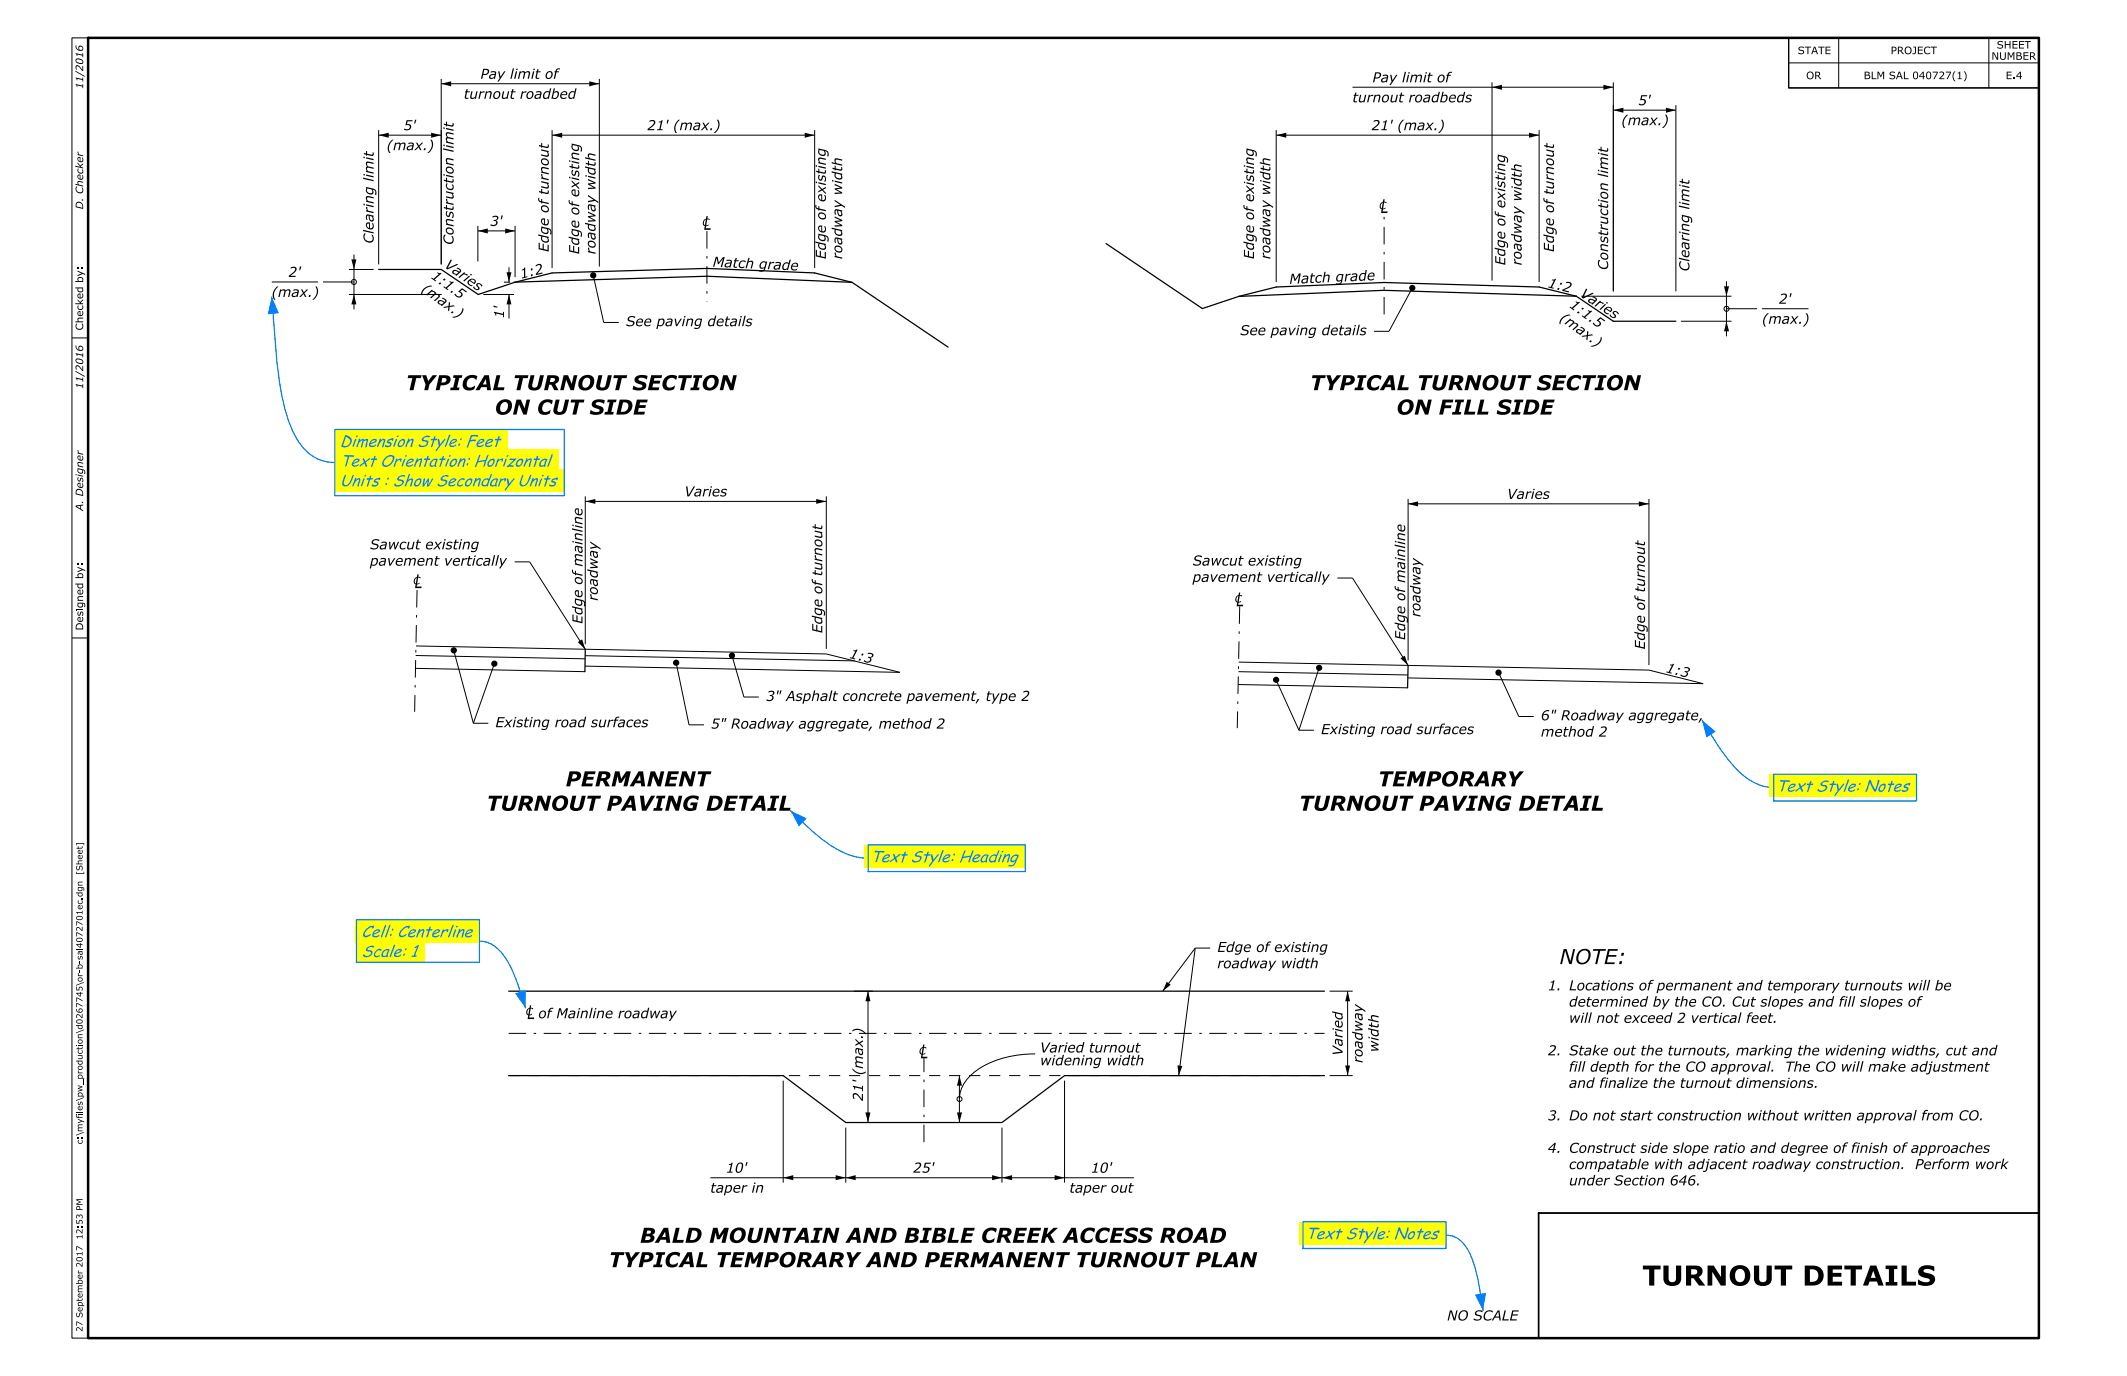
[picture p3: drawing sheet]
<svg xmlns="http://www.w3.org/2000/svg" width="432mm" height="279mm" viewBox="0 0 432 279" stroke-linecap="round" stroke-linejoin="round" font-family="sans-serif">
<defs><g id="words">
<text font-size="4.1" x="333.4" y="261">TURNOUT DETAILS</text>
<g font-size="3">
<text x="82.4" y="79.2">TYPICAL TURNOUT SECTION</text>
<text x="265.9" y="79.2">TYPICAL TURNOUT SECTION</text>
<text x="100.5" y="84.2">ON CUT SIDE</text>
<text x="283.5" y="84.2">ON FILL SIDE</text>
<text x="114.8" y="159.7">PERMANENT</text>
<text x="279.7" y="159.7">TEMPORARY</text>
<text x="98.8" y="164.6">TURNOUT PAVING DETAIL</text>
<text x="263.7" y="164.6">TURNOUT PAVING DETAIL</text>
<text x="316.6" y="195.8">NOTE:</text>
<text x="123.6" y="257.3">TYPICAL TEMPORARY AND PERMANENT TURNOUT PLAN</text>
<text x="129.9" y="252.4">BALD MOUNTAIN AND BIBLE CREEK ACCESS ROAD</text>
</g>
<g font-size="2.8">
<text x="142.9" y="46.7">L</text>
<text x="280.3" y="43.3">L</text>
<text x="84.2" y="119.4">L</text>
<text x="251" y="123.1">L</text>
<text x="107" y="206.9">L</text>
<text x="186.8" y="214.9">L</text>
</g>
<g font-size="2.3" fill="#007fff">
<text x="68.9" y="94.7">Text Orientation: Horizontal</text>
<text x="68.9" y="90.7">Dimension Style: Feet</text>
<text x="68.9" y="98.7">Units : Show Secondary Units</text>
<text x="360.5" y="160.7">Text Style: Notes</text>
<text x="176.6" y="175.1">Text Style: Heading</text>
<text x="73.3" y="190.3">Cell: Centerline</text>
<text x="73.3" y="194.3">Scale: 1</text>
<text x="264.9" y="251.6">Text Style: Notes</text>
</g>
<g font-size="2">
<text x="97.5" y="16">Pay limit of</text>
<text x="278.6" y="16.7">Pay limit of</text>
<text x="94.2" y="20.1">turnout roadbed</text>
<text x="274.6" y="20.8">turnout roadbeds</text>
<text x="131.4" y="26.4">21' (max.)</text>
<text x="278.4" y="26.4">21' (max.)</text>
<text x="329.2" y="25.4">(max.)</text>
<text x="78.5" y="30.5">(max.)</text>
<text x="92.1" y="30.2" transform="rotate(-90 92.1 30.2)">i</text>
<text x="117.6" y="35.9" transform="rotate(-90 117.6 35.9)">s i</text>
<text x="120.9" y="35.6" transform="rotate(-90 120.9 35.6)">dt</text>
<text x="326.5" y="35.3" transform="rotate(-90 326.5 35.3)">i</text>
<text x="75.8" y="41.4" transform="rotate(-90 75.8 41.4)">ng lm i</text>
<text x="75.8" y="36.1" transform="rotate(-90 75.8 36.1)">i</text>
<text x="92.1" y="41.7" transform="rotate(-90 92.1 41.7)">r</text>
<text x="92.1" y="36.2" transform="rotate(-90 92.1 36.2)">i</text>
<text x="111.4" y="38.5" transform="rotate(-90 111.4 38.5)">urnout</text>
<text x="167.7" y="36.9" transform="rotate(-90 167.7 36.9)">s i</text>
<text x="171" y="36.6" transform="rotate(-90 171 36.6)">dt</text>
<text x="254.6" y="36.9" transform="rotate(-90 254.6 36.9)">s i</text>
<text x="257.9" y="36.6" transform="rotate(-90 257.9 36.6)">dt</text>
<text x="305.6" y="38.2" transform="rotate(-90 305.6 38.2)">s i</text>
<text x="308.9" y="37.8" transform="rotate(-90 308.9 37.8)">dt</text>
<text x="315.5" y="38.5" transform="rotate(-90 315.5 38.5)">urnout</text>
<text x="326.5" y="41.3" transform="rotate(-90 326.5 41.3)">i</text>
<text x="343" y="41.8" transform="rotate(-90 343 41.8)">i</text>
<text x="75.8" y="46.7" transform="rotate(-90 75.8 46.7)">eari</text>
<text x="326.5" y="46.8" transform="rotate(-90 326.5 46.8)">r</text>
<text x="343" y="47.1" transform="rotate(-90 343 47.1)">ng lm i</text>
<text x="75.8" y="49.5" transform="rotate(-90 75.8 49.5)">Cl</text>
<text x="92.1" y="49.7" transform="rotate(-90 92.1 49.7)">Constucton lm i</text>
<text x="111.4" y="51.2" transform="rotate(-90 111.4 51.2)">Edge oft</text>
<text x="117.6" y="51.6" transform="rotate(-90 117.6 51.6)">Edge ofexitng</text>
<text x="120.9" y="51.6" transform="rotate(-90 120.9 51.6)">roadway wi</text>
<text x="167.7" y="52.6" transform="rotate(-90 167.7 52.6)">Edge ofexitng</text>
<text x="171" y="52.6" transform="rotate(-90 171 52.6)">roadway wi</text>
<text x="254.6" y="52.6" transform="rotate(-90 254.6 52.6)">Edge ofexitng</text>
<text x="257.9" y="52.6" transform="rotate(-90 257.9 52.6)">roadway wi</text>
<text x="305.6" y="53.9" transform="rotate(-90 305.6 53.9)">Edge ofexitng</text>
<text x="308.9" y="53.9" transform="rotate(-90 308.9 53.9)">roadway wi</text>
<text x="315.5" y="51.2" transform="rotate(-90 315.5 51.2)">Edge oft</text>
<text x="343" y="52.4" transform="rotate(-90 343 52.4)">eari</text>
<text x="85.4" y="59.1" transform="rotate(36 85.4 59.1)">( m a x . )</text>
<text x="87.3" y="56.4" transform="rotate(36 87.3 56.4)">1 : 1 . 5</text>
<text x="90.1" y="54.2" transform="rotate(36 90.1 54.2)">V a r ie s</text>
<text x="105.8" y="56.6" transform="rotate(-14 105.8 56.6)">1 : 2</text>
<text x="144.7" y="54.2" transform="rotate(3 144.7 54.2)">M a t c h</text>
<text x="154" y="54.6" transform="rotate(3 154 54.6)">g r a d e</text>
<text x="261.8" y="57.7" transform="rotate(-3 261.8 57.7)">M a t c h</text>
<text x="271.1" y="57.2" transform="rotate(-3 271.1 57.2)">g r a d e</text>
<text x="314.1" y="58.3" transform="rotate(14 314.1 58.3)">1 : 2</text>
<text x="326.5" y="54.8" transform="rotate(-90 326.5 54.8)">Constucton lm i</text>
<text x="343" y="55.1" transform="rotate(-90 343 55.1)">Cl</text>
<text x="55.2" y="60.3">(max.)</text>
<text x="316.5" y="65" transform="rotate(36 316.5 65)">( m a x . )</text>
<text x="318.4" y="62.3" transform="rotate(36 318.4 62.3)">1 : 1 . 5</text>
<text x="320.6" y="60.1" transform="rotate(33 320.6 60.1)">V a r ie s</text>
<text x="357.7" y="65.7">(max.)</text>
<text x="127.1" y="66.2">See paving details</text>
<text x="251.7" y="68.1">See paving details</text>
<text x="139" y="100.8">Varies</text>
<text x="306" y="101.3">Varies</text>
<text x="75.1" y="111.5">Sawcut existing</text>
<text x="118.3" y="109.9" transform="rotate(-90 118.3 109.9)">nlne</text>
<text x="285.3" y="113.2" transform="rotate(-90 285.3 113.2)">nlne</text>
<text x="75.1" y="114.9">pavement vertically</text>
<text x="166.9" y="115.9" transform="rotate(-90 166.9 115.9)">urnout</text>
<text x="242.1" y="118.2">pavement vertically</text>
<text x="242.1" y="114.8">Sawcut existing</text>
<text x="333.9" y="119.2" transform="rotate(-90 333.9 119.2)">urnout</text>
<text x="121.4" y="122" transform="rotate(-90 121.4 122)">roadway</text>
<text x="288.4" y="125.3" transform="rotate(-90 288.4 125.3)">roadway</text>
<text x="118.3" y="126.7" transform="rotate(-90 118.3 126.7)">Edge ofm ai i</text>
<text x="166.9" y="128.6" transform="rotate(-90 166.9 128.6)">Edge oft</text>
<text x="285.3" y="130" transform="rotate(-90 285.3 130)">Edge ofm ai i</text>
<text x="333.9" y="131.9" transform="rotate(-90 333.9 131.9)">Edge oft</text>
<text x="172.3" y="133.6" transform="rotate(14 172.3 133.6)">1 : 3</text>
<text x="338" y="136.5" transform="rotate(14 338 136.5)">1 : 3</text>
<text x="155.5" y="142.3">3&quot; Asphalt concrete pavement, type 2</text>
<text x="100.6" y="147.7">Existing road surfaces</text>
<text x="144.3" y="147.9">5&quot; Roadway aggregate, method 2</text>
<text x="268.2" y="149.1">Existing road surfaces</text>
<text x="312.8" y="149.6">method 2</text>
<text x="312.8" y="146.3">6&quot; Roadway aggregate,</text>
<text x="247.1" y="196.6">roadway width</text>
<text x="247.1" y="193.3">Edge of existing</text>
<text x="314.2" y="201.1">1. Locations of permanent and temporary turnouts will be</text>
<text x="109.3" y="206.8">of Mainline roadway</text>
<text x="272.6" y="208.8" transform="rotate(-90 272.6 208.8)">ed</text>
<text x="318.5" y="207.7">will not exceed 2 vertical feet.</text>
<text x="318.5" y="204.4">determined by the CO. Cut slopes and fill slopes of</text>
<text x="211.2" y="213.7">Varied turnout</text>
<text x="272.6" y="214.3" transform="rotate(-90 272.6 214.3)">Vari</text>
<text x="276.6" y="215.8" transform="rotate(-90 276.6 215.8)">roadway</text>
<text x="279.9" y="213.6" transform="rotate(-90 279.9 213.6)">wi</text>
<text x="279.9" y="210.6" transform="rotate(-90 279.9 210.6)">dt</text>
<text x="314.2" y="214.3">2. Stake out the turnouts, marking the widening widths, cut and</text>
<text x="175.2" y="218.3" transform="rotate(-90 175.2 218.3)">(m ax.</text>
<text x="211.2" y="216.3">widening width</text>
<text x="318.5" y="220.9">and finalize the turnout dimensions.</text>
<text x="318.5" y="217.6">fill depth for the CO approval.</text>
<text x="362.7" y="217.6">The CO will make adjustment</text>
<text x="175.2" y="223.6" transform="rotate(-90 175.2 223.6)">21'</text>
<text x="314.2" y="227.5">3. Do not start construction without written approval from CO.</text>
<text x="147.4" y="238.1">10'</text>
<text x="185.4" y="238.1">25'</text>
<text x="221.5" y="238.1">10'</text>
<text x="314.2" y="234.1">4. Construct side slope ratio and degree of finish of approaches</text>
<text x="318.5" y="237.4">compatable with adjacent roadway construction.</text>
<text x="388.4" y="237.4">Perform work</text>
<text x="144.2" y="242.2">taper in</text>
<text x="217.1" y="242.2">taper out</text>
<text x="318.5" y="240.7">under Section 646.</text>
<text x="293.8" y="268.1">NO SCALE</text>
</g>
<g font-size="1.5">
<text x="364.9" y="11">STATE</text>
<text x="383.8" y="11">PROJECT</text>
<text x="405.3" y="9.9">SHEET</text>
<text x="366.7" y="16.1">OR</text>
<text x="378" y="16.1">BLM SAL 040727(1)</text>
<text x="404.3" y="12.1">NUMBER</text>
<text x="407.2" y="16.1">E.4</text>
<text x="16.9" y="18.1" transform="rotate(-90 16.9 18.1)">11/2016</text>
<text x="16.9" y="42.5" transform="rotate(-90 16.9 42.5)">D.Checker</text>
<text x="142.5" y="45.9">C</text>
<text x="279.9" y="42.5">C</text>
<text x="16.9" y="67.1" transform="rotate(-90 16.9 67.1)">Checked by:</text>
<text x="16.9" y="79" transform="rotate(-90 16.9 79)">11/2016</text>
<text x="16.9" y="96.3" transform="rotate(-90 16.9 96.3)">gner</text>
<text x="16.9" y="103.7" transform="rotate(-90 16.9 103.7)">A.Desi</text>
<text x="83.8" y="118.7">C</text>
<text x="16.9" y="123.5" transform="rotate(-90 16.9 123.5)">gned by:</text>
<text x="250.6" y="122.3">C</text>
<text x="16.9" y="128" transform="rotate(-90 16.9 128)">Desi</text>
<text x="106.7" y="206.2">C</text>
<text x="186.5" y="214.1">C</text>
</g>
<g font-size="1.3">
<text x="16.8" y="177.6" transform="rotate(-90 16.8 177.6)">[Sheet</text>
<text x="16.8" y="182.2" transform="rotate(-90 16.8 182.2)">dgn</text>
<text x="16.8" y="192.5" transform="rotate(-90 16.8 192.5)">4072701ec.</text>
<text x="16.8" y="212.5" transform="rotate(-90 16.8 212.5)">i</text>
<text x="16.8" y="226.5" transform="rotate(-90 16.8 226.5)">ies\pw_producton\d0267745\or-b-sal</text>
<text x="16.8" y="232.4" transform="rotate(-90 16.8 232.4)">c:\m yfl</text>
<text x="16.8" y="251.7" transform="rotate(-90 16.8 251.7)">12:53 PM</text>
<text x="16.8" y="263.6" transform="rotate(-90 16.8 263.6)">em ber2017</text>
<text x="16.8" y="270.4" transform="rotate(-90 16.8 270.4)">27 Sept</text>
</g>
</g></defs>
<g fill="none" stroke="#000" stroke-width=".2">
<path d="M17.9 7.7h345.2v10.2h50.8v228.4h-101.6v25.4h-294.4zM89.6 16v37.7M89.6 17h32.1M121.7 16v38.1M274.6 17.7h52.9M302.9 16.7v40.3M327.5 16.7v42.5M76.9 27.4h12.7M76.9 26.4v27.3M112.1 26.4v28M112.1 27.4h53.3M165.4 26.4v28"/>
<path d="M259.1 27.4h53.4M259.1 26.4v30.9M312.5 26.4v30.9M327.5 22.4h12.7M340.2 21.3v37.9M55.2 57.3h9.4M65.6 57.3h6.3M70.8 59.8h18.9M70.8 54.7h5M71.9 51.7v11.1M97 46.9h7.6M97 45.9v7.2"/>
<path d="M98.1 59.8h6.3M102.3 57.3h1.3M103.3 54.3v3M103.3 59.8v4.9M104.6 45.9v10.4M120.4 55.9l2.2 9.6h3M286.7 58.5l-4.7 8.8h-3.1M350.5 57.1v11.2M321 60.1h30.5M341.2 65.2h10.3M350.5 62.7h6.2M357.7 62.7h9.4"/>
<path d="M104.5 114.1h3l11.3 17.7M118.8 100.8v30M118.8 101.8h48.9M167.7 100.8v31M271.5 117.4h3.1l11.3 17.7M285.9 101.3v32.8M285.9 102.3h48.9M334.8 101.3v33.7M84.3 135.7l34.4 .7M84.4 133.1l34.4 .7M84.5 131.2l83.2 1.6 15 3.7-64-1.2M92.1 132l4 14.9"/>
<path d="M100.4 134.8l-4.3 12.1M118.8 133.1l54.7 1.1M137.3 134.6l2.6 12.6h3M148.6 133.1l2.4 8.4h3.1M251.4 139l34.4 .7M251.4 136.4l34.4 .7M251.5 134.4l83.3 1.7 11 2.7-60-1.1M259 138l4.7 10.3M267.8 135.6l-4.1 12.7M304.2 136.6l4.1 8.9h3.1M96.1 146.9h3M263.7 148.3h3"/>
<path d="M242.6 192.5l-6.6 8.8M242.6 192.5l-3.3 25.9M242.6 192.5h3.1M159 219.4v20.7M173.4 201.3h3.8M176.2 201.3v26.6M194.8 218.4v9.5M210.1 214a19.1 19.1 0 0 0-13.3 4.6 6.6 6.6 0 0 0-2 4.6M216.1 219.4v20.7M269.9 201.3h4.7M269.9 218.4h4.7M273.6 201.3v17.1"/>
<path d="M144.2 239.1h86M171.7 229v11.1M172.7 227.9h4.5M203.4 229v11.1"/>
<circle cx="71.8" cy="57.2" r=".52"/>
<circle cx="350.5" cy="62.7" r=".52"/>
<circle cx="194.8" cy="223.2" r=".5"/>
</g>
<path d="M76.9 54.7h12.7l7.5 5.1 7.4-2.5 7.6-1.9 31.4-.9 21.9 .9 7.5 1.9-29.4-1.2-39 1.2M173 57.3l19.5 13.2M224.5 49.5l19.6 13.2 7.4-2.5M320 60.1l-39-1.2-29.5 1.3M320 60.1l-7.5-1.8-31.5-.9-21.9 .9-7.6 1.9M320 60.1l7.5 5.1h12.7M118.8 131.8l-.1 4.6M285.9 135.1l-.2 4.6M103.3 201.3h165.6M103.3 218.4h55.7l12.7 9.5h31.7l12.7-9.5h52.8" fill="none" stroke="#000" stroke-width=".25"/>
<path d="M143.5 46.9v14.3M281 63.9v-20.6M84.7 119.8l-.5 24.7M251.7 123.1l-.5 24.7M103.3 209.8h165.6M187.6 231.9v-17" fill="none" stroke="#000" stroke-width=".2" stroke-dasharray="3.6 1.5 .5 1.5" stroke-linecap="butt"/>
<g fill="#000">
<path d="M89.6 17l2-.5v1zM119.6 16.5l2.1 .5-2.1 .5zM302.9 17.7l2-.5v1zM325.5 17.2l2 .5-2 .5zM76.9 27.4l2-.4v1zM87.5 27l2.1 .4-2.1 .6zM112.1 27.4l2-.4v1zM163.4 27l2 .4-2 .6zM259.1 27.4l2-.4v1zM310.4 27l2.1 .4-2.1 .6zM327.5 22.4l2.1-.5v1zM338.2 21.9l2 .5-2 .5z"/>
<path d="M71.3 52.7h1.1l-.5 2zM97 46.9l2-.5v1zM102.6 46.4l2 .5-2 .5zM102.8 55.3h1l-.5 2zM350 58.1h1l-.5 2zM71.9 59.8l.5 2h-1.1zM103.3 59.8l.5 2h-1zM350.5 65.2l.5 2.1h-1zM118.8 101.8l2.1-.5v1zM165.7 101.3l2 .5-2 .5zM285.9 102.3l2-.5v1zM332.7 101.8l2.1 .5-2.1 .5z"/>
<path d="M117.3 130.4l.9-.6 .6 2zM284.3 133.7l.9-.6 .7 2zM236.9 199.4l.8 .6-1.7 1.3zM176.2 201.3l.5 2h-1zM239 216.3l1 .2-.7 1.9zM273.6 201.3l.5 2h-1zM273.1 216.4h1l-.5 2zM159 239.1l2-.5v1zM169.7 238.6l2 .5-2 .5zM171.7 239.1l2-.5v1zM175.7 225.9h1l-.5 2zM194.8 218.4l.5 2.1h-1z"/>
<path d="M194.3 225.9h1l-.5 2zM201.4 238.6l2 .5-2 .5zM203.4 239.1l2.1-.5v1zM214.1 238.6l2 .5-2 .5z"/>
<path d="M104.1 13.9h.3l-.5 2.1h-.3z" fill-rule="evenodd"/>
<path d="M110.6 18.7a.75 .75 0 0 0-.4 .8 .75 .75 0 0 0 .6 .6l.4-.2v.2h.2l.5-2.2h-.2l-.2 .7-.4-.1zM110.7 18.9l.4-.2 .4 .1-.2 .9a.45 .45 0 0 1-.7 .1 .45 .45 0 0 1 0-.7z" fill-rule="evenodd"/>
<path d="M112.4 17.9l-.5 2.2h.3a.95 .95 0 0 0 1.1-.4 .95 .95 0 0 0-.1-1.2l-.7 .2 .2-.8zM112.4 18.9a.46 .46 0 0 1 .7-.1 .46 .46 0 0 1 0 .7 .57 .57 0 0 1-.9 .3z" fill-rule="evenodd"/>
<path d="M113 14l.7-.1-.1 .2a.43 .43 0 0 0-.6 .4h.5l-.1 .2h-.4l-.3 1.3h-.3l.3-1.3h-.2l.1-.2h.2z" fill-rule="evenodd"/>
<path d="M115.8 18.7a.94 .94 0 0 0-.2 1.4l.7-.2v.2h.3l.5-2.2h-.3l-.2 .7-.4-.1zM115.9 18.9l.3-.2 .4 .1-.2 .9a.45 .45 0 0 1-.7 .1 .45 .45 0 0 1 0-.7z" fill-rule="evenodd"/>
<path d="M285.2 14.6h.2l-.5 2.1h-.2z" fill-rule="evenodd"/>
<path d="M291 19.4a.75 .75 0 0 0-.4 .8 .75 .75 0 0 0 .6 .6l.4-.2v.2h.2l.5-2.2h-.2l-.2 .7-.4-.1zM291.1 19.6l.4-.2 .4 .1-.2 .9a.45 .45 0 0 1-.7 .1 .45 .45 0 0 1 0-.7z" fill-rule="evenodd"/>
<path d="M292.8 18.6l-.5 2.2h.3a.95 .95 0 0 0 1.1-.4 .95 .95 0 0 0-.1-1.2l-.7 .2 .2-.8zM292.9 19.6a.46 .46 0 0 1 .6-.1 .46 .46 0 0 1 0 .7 .57 .57 0 0 1-.8 .3z" fill-rule="evenodd"/>
<path d="M294.1 14.7l.7-.1-.1 .2a.43 .43 0 0 0-.6 .4h.5l-.1 .2h-.4l-.3 1.3h-.3l.3-1.3h-.2l.1-.2h.1z" fill-rule="evenodd"/>
<path d="M296.2 19.4a.75 .75 0 0 0-.4 .8 .75 .75 0 0 0 .6 .6l.4-.2-.1 .2h.3l.5-2.2h-.3l-.1 .7-.5-.1zM296.3 19.6l.3-.2 .4 .1-.2 .9a.45 .45 0 0 1-.7 .1 .45 .45 0 0 1 0-.7z" fill-rule="evenodd"/>
<path d="M334.9 19.2h.3l-.3 .8h-.1z" fill-rule="evenodd"/>
<path d="M73.7 36.1l2.1 .5v.2l-2.1-.5z" fill-rule="evenodd"/>
<path d="M79.5 28.5l.4-.1a1.96 1.96 0 0 0-.6 2.7h-.3a2.01 2.01 0 0 1 .5-2.6z" fill-rule="evenodd"/>
<path d="M82.5 24.4h1.3l-.1 .2h-.9l-.2 .6a.66 .66 0 0 1 .9 .5 .66 .66 0 0 1-.7 .8l-.8-.2 .1-.2a.55 .55 0 0 0 .8 .1 .55 .55 0 0 0 .1-.8h-.7z" fill-rule="evenodd"/>
<path d="M84.2 24.3h.3l-.2 .8h-.2z" fill-rule="evenodd"/>
<path d="M87.4 28.4h.2a2.08 2.08 0 0 1-.6 2.7h-.3a1.95 1.95 0 0 0 .7-2.7z" fill-rule="evenodd"/>
<path d="M89.9 30.1l2.2 .5v.3l-2.2-.5z" fill-rule="evenodd"/>
<path d="M109.4 29.4l.5 .1v-.5l.2 .1v.5l.7 .2a.29 .29 0 0 0 .4-.1 .29 .29 0 0 0 0-.4 .39 .39 0 0 1 .2 .5 .39 .39 0 0 1-.5 .2l-.8-.2v.2h-.2v-.2l-.5-.1z" fill-rule="evenodd"/>
<path d="M118.8 33.8v.2l.6 .2a.91 .91 0 0 0 .3 1.1 .91 .91 0 0 0 1.2-.1l-.2-.7h.2v-.2zM119.6 34.2l.9 .2a.46 .46 0 0 1 .1 .7 .46 .46 0 0 1-.7 0 .58 .58 0 0 1-.3-.9z" fill-rule="evenodd"/>
<path d="M119.4 31.2l.4-.1 1.1 .3v.2l-.9-.2a.35 .35 0 0 0-.5 .2 .35 .35 0 0 0 .2 .5l1.2 .3v.3l-2.1-.5v-.3l.7 .2-.2-.4z" fill-rule="evenodd"/>
<path d="M135.5 24.3h.3l-.3 .8h-.2z" fill-rule="evenodd"/>
<path d="M137.6 24.4l.5-.1a1.94 1.94 0 0 0-.7 2.7h-.3a2.01 2.01 0 0 1 .5-2.6z" fill-rule="evenodd"/>
<path d="M145.5 24.3h.3a2.07 2.07 0 0 1-.6 2.7h-.3a1.94 1.94 0 0 0 .6-2.7z" fill-rule="evenodd"/>
<path d="M168.8 34.8v.2l.7 .2a.91 .91 0 0 0 .3 1.1 .91 .91 0 0 0 1.2-.1l-.2-.7h.2v-.2zM169.7 35.2l.9 .2a.46 .46 0 0 1 .1 .7 .46 .46 0 0 1-.7 0 .58 .58 0 0 1-.3-.9z" fill-rule="evenodd"/>
<path d="M169.5 32.2l.3-.1 1.2 .3v.2l-1-.2a.35 .35 0 0 0-.4 .2 .35 .35 0 0 0 .2 .5l1.2 .3v.3l-2.2-.5v-.3l.8 .2-.2-.4z" fill-rule="evenodd"/>
<path d="M255.8 34.8v.2l.6 .2a.91 .91 0 0 0 .3 1.1 .91 .91 0 0 0 1.2-.1l-.2-.7h.2v-.2zM256.6 35.2l.9 .2a.46 .46 0 0 1 .1 .7 .46 .46 0 0 1-.7 0 .58 .58 0 0 1-.3-.9z" fill-rule="evenodd"/>
<path d="M256.4 32.2l.3-.1 1.2 .3v.2l-1-.2a.35 .35 0 0 0-.4 .2 .35 .35 0 0 0 .2 .5l1.2 .3v.3l-2.1-.5v-.3l.7 .2-.2-.4z" fill-rule="evenodd"/>
<path d="M282.5 24.3h.3l-.2 .8h-.2z" fill-rule="evenodd"/>
<path d="M284.6 24.4l.5-.1a1.94 1.94 0 0 0-.6 2.7h-.3a2.01 2.01 0 0 1 .4-2.6z" fill-rule="evenodd"/>
<path d="M292.5 24.3h.3a2.06 2.06 0 0 1-.6 2.7h-.3a1.94 1.94 0 0 0 .6-2.7z" fill-rule="evenodd"/>
<path d="M306.8 36v.3l.6 .1a.91 .91 0 0 0 .3 1.2 .91 .91 0 0 0 1.2-.2l-.2-.7 .2 .1v-.3zM307.6 36.5l.9 .2a.46 .46 0 0 1 .1 .7 .46 .46 0 0 1-.7 0 .58 .58 0 0 1-.3-.9z" fill-rule="evenodd"/>
<path d="M307.4 33.5l.4-.1 1.1 .2v.3l-.9-.2a.35 .35 0 0 0-.5 .2 .35 .35 0 0 0 .2 .4l1.2 .4v.2l-2.1-.5v-.2l.7 .1-.2-.4z" fill-rule="evenodd"/>
<path d="M313.5 29.4l.4 .1v-.5l.2 .1v.5l.8 .2a.29 .29 0 0 0 .4-.1 .29 .29 0 0 0-.1-.4 .39 .39 0 0 1 .3 .5 .39 .39 0 0 1-.5 .2l-.9-.2v.2h-.2v-.2l-.4-.1z" fill-rule="evenodd"/>
<path d="M324.3 35.2l2.2 .5v.3l-2.2-.5z" fill-rule="evenodd"/>
<path d="M330.1 23.4l.5-.1a1.96 1.96 0 0 0-.7 2.7h-.3a2.01 2.01 0 0 1 .5-2.6z" fill-rule="evenodd"/>
<path d="M333.2 19.3h1.2v.3h-1l-.1 .5a.66 .66 0 0 1 .9 .5 .66 .66 0 0 1-.8 .8l-.7-.1 .1-.3a.56 .56 0 0 0 .8 .2 .56 .56 0 0 0 .1-.8h-.7z" fill-rule="evenodd"/>
<path d="M338 23.3h.3a2.08 2.08 0 0 1-.6 2.7h-.3a1.95 1.95 0 0 0 .6-2.7z" fill-rule="evenodd"/>
<path d="M59 54.3a.65 .65 0 0 1 .9-.1 .65 .65 0 0 1 .2 .8l-1.2 1h1.1v.2h-1.4l.1-.3 .3-.2a1.25 1.25 0 0 0 .8-1.2l-.3-.1-.5 .2z" fill-rule="evenodd"/>
<path d="M60.9 54.1h.3l-.3 .8h-.2z" fill-rule="evenodd"/>
<path d="M64 58.2h.3a2.08 2.08 0 0 1-.6 2.7h-.3a1.96 1.96 0 0 0 .6-2.7z" fill-rule="evenodd"/>
<path d="M73.7 46.7l2.1 .5v.2l-2.1-.5z" fill-rule="evenodd"/>
<path d="M100 43.9a.67 .67 0 0 1 .7-.1 .67 .67 0 0 1 .5 .6l-.5 .4h.1a.65 .65 0 0 1 .1 .8 .65 .65 0 0 1-.8 .3l-.5-.1v-.3a.59 .59 0 0 0 .8 .2 .59 .59 0 0 0 .2-.8h-.4v-.2l.4-.1a.36 .36 0 0 0 .3-.5 .36 .36 0 0 0-.6 0l-.3 .1z" fill-rule="evenodd"/>
<path d="M101.8 43.8h.3l-.2 .7h-.2z" fill-rule="evenodd"/>
<path d="M109.3 47.6v.3l.6 .1a.91 .91 0 0 0 .3 1.1 .91 .91 0 0 0 1.2-.1l-.2-.7h.2v-.2zM110.1 48.1l.9 .2a.46 .46 0 0 1 .1 .6 .46 .46 0 0 1-.7 0 .58 .58 0 0 1-.3-.8z" fill-rule="evenodd"/>
<path d="M109.3 40.2h.2a.43 .43 0 0 0 .4 .7v-.5h.2v.5l1.3 .3v.3l-1.3-.3v.1h-.2v-.2a.68 .68 0 0 1-.6-.9z" fill-rule="evenodd"/>
<path d="M115.4 48v.3l.7 .2a.91 .91 0 0 0 .3 1.1 .91 .91 0 0 0 1.2-.1l-.2-.7h.2v-.3zM116.3 48.5l.9 .2a.46 .46 0 0 1 .1 .7 .46 .46 0 0 1-.7 0 .58 .58 0 0 1-.3-.9z" fill-rule="evenodd"/>
<path d="M115.5 40.6l.2 .1a.43 .43 0 0 0 .3 .6v-.5l.3 .1v.4l1.3 .3v.3l-1.3-.3v.2l-.3-.1v-.1a.68 .68 0 0 1-.5-1z" fill-rule="evenodd"/>
<path d="M118.8 45.2v.3l.6 .1a.91 .91 0 0 0 .3 1.2 .91 .91 0 0 0 1.2-.1l-.2-.8 .2 .1v-.3zM119.6 45.7l.9 .2a.46 .46 0 0 1 .1 .7 .46 .46 0 0 1-.7 0 .58 .58 0 0 1-.3-.9z" fill-rule="evenodd"/>
<path d="M165.5 49v.3l.7 .1a.91 .91 0 0 0 .3 1.2 .91 .91 0 0 0 1.2-.1l-.2-.7h.2v-.3zM166.4 49.5l.9 .2a.46 .46 0 0 1 .1 .7 .46 .46 0 0 1-.7 0 .58 .58 0 0 1-.3-.9z" fill-rule="evenodd"/>
<path d="M165.5 41.6l.3 .1a.43 .43 0 0 0 .3 .6v-.5l.2 .1v.4l1.4 .3v.3l-1.4-.3v.2l-.2-.1v-.1a.68 .68 0 0 1-.6-1z" fill-rule="evenodd"/>
<path d="M168.8 46.2v.3l.7 .1a.91 .91 0 0 0 .3 1.2 .91 .91 0 0 0 1.2-.2l-.2-.7 .2 .1v-.3zM169.7 46.7l.9 .2a.46 .46 0 0 1 .1 .7 .46 .46 0 0 1-.7 0 .58 .58 0 0 1-.3-.9z" fill-rule="evenodd"/>
<path d="M252.4 49v.3l.7 .1a.91 .91 0 0 0 .3 1.2 .91 .91 0 0 0 1.2-.1l-.2-.7h.2v-.3zM253.3 49.5l.9 .2a.46 .46 0 0 1 .1 .7 .46 .46 0 0 1-.7 0 .59 .59 0 0 1-.3-.9z" fill-rule="evenodd"/>
<path d="M252.5 41.6l.2 .1a.43 .43 0 0 0 .3 .6v-.5l.2 .1v.4l1.4 .3v.3l-1.4-.3v.2l-.2-.1v-.1a.68 .68 0 0 1-.5-1z" fill-rule="evenodd"/>
<path d="M255.8 46.2v.3l.6 .1a.91 .91 0 0 0 .3 1.2 .91 .91 0 0 0 1.2-.2l-.2-.7 .2 .1v-.3zM256.6 46.7l.9 .2a.46 .46 0 0 1 .1 .7 .46 .46 0 0 1-.7 0 .58 .58 0 0 1-.3-.9z" fill-rule="evenodd"/>
<path d="M303.5 50.3v.2l.6 .2a.91 .91 0 0 0 .3 1.1 .91 .91 0 0 0 1.2-.1l-.2-.7h.2v-.2zM304.3 50.8l.9 .2a.46 .46 0 0 1 .1 .6 .46 .46 0 0 1-.7 0 .58 .58 0 0 1-.3-.8z" fill-rule="evenodd"/>
<path d="M303.5 42.9h.2a.43 .43 0 0 0 .4 .7v-.5h.2v.5l1.3 .3v.3l-1.3-.3v.1h-.2v-.2a.69 .69 0 0 1-.6-.9z" fill-rule="evenodd"/>
<path d="M306.8 47.5v.2l.6 .2a.91 .91 0 0 0 .3 1.1 .91 .91 0 0 0 1.2-.1l-.2-.7h.2v-.2zM307.6 47.9l.9 .2a.46 .46 0 0 1 .1 .7 .46 .46 0 0 1-.7 0 .58 .58 0 0 1-.3-.9z" fill-rule="evenodd"/>
<path d="M313.3 47.6v.3l.7 .1a.91 .91 0 0 0 .3 1.1 .91 .91 0 0 0 1.2-.1l-.2-.7h.2v-.2zM314.2 48.1l.9 .2a.46 .46 0 0 1 .1 .6 .46 .46 0 0 1-.7 0 .58 .58 0 0 1-.3-.8z" fill-rule="evenodd"/>
<path d="M313.3 40.2h.3a.44 .44 0 0 0 .3 .7v-.5h.2v.5l1.4 .3v.3l-1.4-.3v.1h-.2v-.2a.69 .69 0 0 1-.6-.9z" fill-rule="evenodd"/>
<path d="M340.8 52.3l2.2 .5v.3l-2.2-.5z" fill-rule="evenodd"/>
<path d="M340.8 41.7l2.2 .5v.3l-2.2-.5z" fill-rule="evenodd"/>
<path d="M363.4 59.6h.3l-.2 .7h-.2z" fill-rule="evenodd"/>
<path d="M56.1 58.3l.4-.1a1.96 1.96 0 0 0-.6 2.7h-.3a2.01 2.01 0 0 1 .5-2.6z" fill-rule="evenodd"/>
<path d="M100.2 62l.8 .3v.2l-.8-.2z" fill-rule="evenodd"/>
<path d="M100.3 63.3l1.8 .4v-.4h.2v1.1h-.2v-.4l-1.4-.3v.4h-.1z" fill-rule="evenodd"/>
<path d="M144.1 64.9a.94 .94 0 0 0-.1 1.3l.7-.1v.1h.2l.5-2.1h-.2l-.2 .7-.4-.1zM144.2 65l.4-.1 .4 .1-.2 .9a.45 .45 0 0 1-.7 .1 .45 .45 0 0 1 0-.7z" fill-rule="evenodd"/>
<path d="M151.1 64.1h.3l-.5 2.1h-.3z" fill-rule="evenodd"/>
<path d="M268.8 66.7a.94 .94 0 0 0-.1 1.4l.7-.2-.1 .2h.3l.5-2.2h-.3l-.1 .7-.4-.1zM268.9 66.9l.4-.2 .3 .1-.2 .9a.45 .45 0 0 1-.7 .1 .45 .45 0 0 1 .1-.7z" fill-rule="evenodd"/>
<path d="M275.8 65.9h.3l-.5 2.2h-.3z" fill-rule="evenodd"/>
<path d="M358.7 63.7l.4-.1a1.96 1.96 0 0 0-.6 2.7h-.3a2.01 2.01 0 0 1 .5-2.6z" fill-rule="evenodd"/>
<path d="M361.6 59.7a.66 .66 0 0 1 .8-.1 .66 .66 0 0 1 .3 .7l-1.2 1.2h1.1l-.1 .2h-1.3v-.3l.4-.2a1.24 1.24 0 0 0 .8-1.3l-.4-.1-.4 .2z" fill-rule="evenodd"/>
<path d="M366.6 63.6h.3a2.08 2.08 0 0 1-.6 2.7h-.3a1.95 1.95 0 0 0 .6-2.7z" fill-rule="evenodd"/>
<path d="M100.3 112.7h.2l-.5 2.2h-.2z" fill-rule="evenodd"/>
<path d="M101 112.7h.3l-.5 2.2h-.3z" fill-rule="evenodd"/>
<path d="M116.1 107.3l2.2 .5v.2l-2.2-.5z" fill-rule="evenodd"/>
<path d="M116.1 115.7h.3a.43 .43 0 0 0 .3 .6v-.4h.2v.5l1.4 .3v.2l-1.4-.3v.2h-.2v-.2a.68 .68 0 0 1-.6-.9z" fill-rule="evenodd"/>
<path d="M119.2 115.6v.3l.7 .1a.91 .91 0 0 0 .3 1.1 .91 .91 0 0 0 1.2-.1l-.2-.7h.2v-.2zM120.1 116.1l.9 .2a.46 .46 0 0 1 .1 .6 .46 .46 0 0 1-.7 0 .58 .58 0 0 1-.3-.8z" fill-rule="evenodd"/>
<path d="M164.8 117.6h.2a.43 .43 0 0 0 .4 .6v-.4h.2v.5l1.3 .3v.2l-1.3-.3v.2h-.2v-.2a.69 .69 0 0 1-.6-.9z" fill-rule="evenodd"/>
<path d="M165 106.8l.4 .1v-.5l.2 .1v.5l.8 .2a.29 .29 0 0 0 .3-.1 .29 .29 0 0 0 0-.4 .39 .39 0 0 1 .2 .5 .39 .39 0 0 1-.5 .2l-.8-.2v.2h-.2v-.2l-.4-.1z" fill-rule="evenodd"/>
<path d="M267.3 116h.2l-.5 2.2h-.2z" fill-rule="evenodd"/>
<path d="M268.1 116h.2l-.5 2.2h-.2z" fill-rule="evenodd"/>
<path d="M283.1 110.6l2.2 .5v.2l-2.2-.5z" fill-rule="evenodd"/>
<path d="M283.1 119h.3a.43 .43 0 0 0 .3 .6v-.4h.2v.5l1.4 .3v.2l-1.4-.3v.2h-.2v-.2a.68 .68 0 0 1-.6-.9z" fill-rule="evenodd"/>
<path d="M286.2 118.9v.2l.7 .2a.91 .91 0 0 0 .3 1.1 .91 .91 0 0 0 1.2-.1l-.2-.7h.2v-.2zM287.1 119.3l.9 .3a.46 .46 0 0 1 .1 .6 .46 .46 0 0 1-.7 0 .59 .59 0 0 1-.3-.9z" fill-rule="evenodd"/>
<path d="M332 110.1l.4 .1v-.5h.2v.6l.8 .2a.29 .29 0 0 0 .3-.1 .29 .29 0 0 0 0-.4 .39 .39 0 0 1 .3 .5 .39 .39 0 0 1-.6 .2l-.8-.2v.2h-.2v-.2l-.4-.1z" fill-rule="evenodd"/>
<path d="M116.1 123.1v.2l.7 .2a.91 .91 0 0 0 .3 1.1 .91 .91 0 0 0 1.2-.1l-.2-.7h.2v-.2zM117 123.5l.9 .2a.46 .46 0 0 1 .1 .7 .46 .46 0 0 1-.7 0 .58 .58 0 0 1-.3-.9z" fill-rule="evenodd"/>
<path d="M164.8 125v.2l.7 .2a.91 .91 0 0 0 .3 1.1 .91 .91 0 0 0 1.1-.1l-.1-.7h.1v-.2zM165.7 125.4l.9 .2a.46 .46 0 0 1 0 .7 .46 .46 0 0 1-.6 0 .58 .58 0 0 1-.3-.9z" fill-rule="evenodd"/>
<path d="M283.1 126.4v.2l.7 .2a.91 .91 0 0 0 .3 1.1 .91 .91 0 0 0 1.2-.1l-.2-.7h.2v-.2zM284 126.8l.9 .2a.46 .46 0 0 1 .1 .7 .46 .46 0 0 1-.7 0 .58 .58 0 0 1-.3-.9z" fill-rule="evenodd"/>
<path d="M331.8 128.3v.2l.7 .2a.91 .91 0 0 0 .3 1.1 .91 .91 0 0 0 1.1-.1l-.1-.7h.1v-.2zM332.7 128.7l.9 .2a.46 .46 0 0 1 .1 .7 .46 .46 0 0 1-.7 0 .58 .58 0 0 1-.3-.9z" fill-rule="evenodd"/>
<path d="M331.8 120.9h.2a.44 .44 0 0 0 .4 .6v-.4h.2v.5l1.3 .3v.2l-1.3-.3v.2h-.2v-.2a.69 .69 0 0 1-.6-.9z" fill-rule="evenodd"/>
<path d="M117.7 146.3a.94 .94 0 0 0-.1 1.4l.7-.2v.2h.2l.5-2.2h-.2l-.2 .7-.4-.1zM117.8 146.5l.4-.2 .4 .1-.2 .9a.46 .46 0 0 1-.7 .1 .46 .46 0 0 1 0-.7z" fill-rule="evenodd"/>
<path d="M125 145.7l.8-.2-.1 .3a.44 .44 0 0 0-.6 .3h.4v.2h-.5l-.3 1.4h-.2l.3-1.4h-.2v-.2h.2z" fill-rule="evenodd"/>
<path d="M146.7 145.8h.3l-.3 .8h-.2z" fill-rule="evenodd"/>
<path d="M147.2 145.8h.3l-.3 .8h-.1z" fill-rule="evenodd"/>
<path d="M154.2 146.6a.94 .94 0 0 0-.1 1.4l.7-.2v.1h.2l.5-2.1h-.2l-.2 .7-.4-.1zM154.3 146.7l.4-.1 .4 .1-.2 .9a.46 .46 0 0 1-.7 .1 .46 .46 0 0 1 0-.7z" fill-rule="evenodd"/>
<path d="M157.8 140.2h.3l-.2 .8h-.2z" fill-rule="evenodd"/>
<path d="M158.4 140.2h.3l-.3 .8h-.2z" fill-rule="evenodd"/>
<path d="M165.3 140.2h.2l-.2 .8a.5 .5 0 0 1 .7-.3 .5 .5 0 0 1 .3 .6l-.3 1h-.2l.2-.9a.35 .35 0 0 0-.2-.4 .35 .35 0 0 0-.4 .2l-.4 1.1h-.2z" fill-rule="evenodd"/>
<path d="M168.7 140.2h.3l-.5 2.1h-.3z" fill-rule="evenodd"/>
<path d="M184.4 145.8h.3l-.2 .8a.51 .51 0 0 1 .7-.3 .51 .51 0 0 1 .3 .7l-.3 .9h-.2l.2-.9a.35 .35 0 0 0-.2-.4 .35 .35 0 0 0-.5 .2l-.3 1.1h-.2z" fill-rule="evenodd"/>
<path d="M187.9 146.6a.94 .94 0 0 0-.1 1.4l.7-.2-.1 .1h.3l.5-2.1h-.3l-.1 .7-.5-.1zM188 146.7l.3-.1 .4 .1-.2 .9a.46 .46 0 0 1-.7 .1 .46 .46 0 0 1 0-.7z" fill-rule="evenodd"/>
<path d="M285.3 147.7a.94 .94 0 0 0-.1 1.4l.7-.2v.2h.2l.5-2.2h-.2l-.2 .7-.4-.1zM285.4 147.9l.4-.2 .4 .1-.2 .9a.46 .46 0 0 1-.7 .1 .46 .46 0 0 1 0-.7z" fill-rule="evenodd"/>
<path d="M292.7 147.1l.7-.2-.1 .3a.43 .43 0 0 0-.6 .3h.4v.2h-.5l-.3 1.4h-.2l.3-1.4h-.2l.1-.2h.1z" fill-rule="evenodd"/>
<path d="M315.1 144.1h.3l-.2 .8h-.2z" fill-rule="evenodd"/>
<path d="M315.7 144.1h.3l-.3 .8h-.2z" fill-rule="evenodd"/>
<path d="M318.9 147.4h.3l-.2 .8a.5 .5 0 0 1 .6-.3 .5 .5 0 0 1 .3 .7l-.2 1h-.3l.2-1a.35 .35 0 0 0-.2-.4 .35 .35 0 0 0-.4 .2l-.3 1.2h-.3z" fill-rule="evenodd"/>
<path d="M322.3 148.2a.94 .94 0 0 0-.1 1.4l.7-.2v.2h.2l.5-2.2h-.2l-.2 .7-.4-.1zM322.4 148.4l.4-.2 .4 .1-.2 .9a.46 .46 0 0 1-.7 .1 .46 .46 0 0 1 0-.7z" fill-rule="evenodd"/>
<path d="M322.7 144.9a.94 .94 0 0 0-.1 1.4l.7-.2v.2h.2l.5-2.2h-.2l-.2 .7-.4-.1zM322.8 145.1l.4-.2 .4 .1-.2 .9a.46 .46 0 0 1-.7 .1 .46 .46 0 0 1 0-.7z" fill-rule="evenodd"/>
<path d="M249.4 191.9a.94 .94 0 0 0-.1 1.4l.7-.2v.2h.2l.5-2.1h-.3l-.1 .6-.4-.1zM249.5 192.1l.4-.1h.3l-.2 .9a.45 .45 0 0 1-.6 .1 .45 .45 0 0 1 0-.7z" fill-rule="evenodd"/>
<path d="M252.2 195.2a.75 .75 0 0 0-.4 .8 .75 .75 0 0 0 .6 .6l.4-.2v.2h.2l.5-2.1h-.3l-.1 .6-.4-.1zM252.3 195.4l.4-.1h.3l-.2 .9a.45 .45 0 0 1-.6 .1 .45 .45 0 0 1 0-.7z" fill-rule="evenodd"/>
<path d="M257.4 191.3l.7-.1-.1 .2a.43 .43 0 0 0-.6 .4h.5l-.1 .2h-.4l-.3 1.3h-.3l.3-1.3h-.2l.1-.2h.2z" fill-rule="evenodd"/>
<path d="M263.6 195.2a.94 .94 0 0 0-.1 1.4l.7-.2-.1 .2h.3l.5-2.1h-.3l-.1 .6-.4-.1zM263.7 195.4l.4-.1h.3l-.2 .9a.45 .45 0 0 1-.7 .1 .45 .45 0 0 1 .1-.7z" fill-rule="evenodd"/>
<path d="M266.5 194.5h.2l-.1 .7a.5 .5 0 0 1 .6-.2 .5 .5 0 0 1 .3 .6l-.2 1h-.3l.2-.9a.35 .35 0 0 0-.2-.5 .35 .35 0 0 0-.4 .2l-.3 1.2h-.3z" fill-rule="evenodd"/>
<path d="M111.6 204.8l.7-.2v.3a.43 .43 0 0 0-.6 .3h.4v.2h-.5l-.3 1.4h-.2l.3-1.4h-.2v-.2h.2z" fill-rule="evenodd"/>
<path d="M120.1 204.6h.2l-.5 2.2h-.2z" fill-rule="evenodd"/>
<path d="M130.5 205.4a.75 .75 0 0 0-.4 .8 .75 .75 0 0 0 .6 .6l.4-.2v.2h.2l.5-2.2h-.2l-.2 .7-.4-.1zM130.6 205.6l.4-.2 .4 .1-.2 .9a.45 .45 0 0 1-.7 .1 .45 .45 0 0 1 0-.7z" fill-rule="evenodd"/>
<path d="M173.1 219.2l.7 .2v.2l-.7-.1z" fill-rule="evenodd"/>
<path d="M173.1 209.2a2.08 2.08 0 0 1 2.6 .6v.3a1.95 1.95 0 0 0-2.6-.6z" fill-rule="evenodd"/>
<path d="M173.1 216.9a1.96 1.96 0 0 0 2.6 .6v.3a2.07 2.07 0 0 1-2.6-.6z" fill-rule="evenodd"/>
<path d="M214.7 214.9a.93 .93 0 0 0-.1 1.4l.7-.1v.1h.2l.5-2.1h-.3l-.1 .7-.4-.2zM214.8 215.1l.4-.1 .3 .1-.2 .8a.45 .45 0 0 1-.6 .1 .45 .45 0 0 1 0-.7z" fill-rule="evenodd"/>
<path d="M218.9 212.3a.94 .94 0 0 0-.2 1.4l.7-.1v.1h.3l.5-2.1h-.3l-.1 .6-.5-.1zM219 212.5l.3-.1 .4 .1-.2 .8a.45 .45 0 0 1-.7 .1 .45 .45 0 0 1 0-.7z" fill-rule="evenodd"/>
<path d="M228.2 214.9a.94 .94 0 0 0-.1 1.4l.7-.1-.1 .1h.3l.5-2.1h-.3l-.1 .7-.4-.2zM228.3 215.1l.4-.1 .3 .1-.2 .8a.45 .45 0 0 1-.7 .1 .45 .45 0 0 1 0-.7z" fill-rule="evenodd"/>
<path d="M231.1 214.2h.2l-.1 .8a.5 .5 0 0 1 .6-.3 .5 .5 0 0 1 .3 .6l-.2 1h-.3l.2-.9a.35 .35 0 0 0-.2-.5 .35 .35 0 0 0-.4 .2l-.3 1.2h-.3z" fill-rule="evenodd"/>
<path d="M270.4 205.3v.3l.7 .1a.9 .9 0 0 0 .3 1.2 .9 .9 0 0 0 1.2-.2l-.2-.7 .2 .1v-.3zM271.3 205.8l.9 .2a.45 .45 0 0 1 .1 .7 .45 .45 0 0 1-.7 0 .58 .58 0 0 1-.3-.9z" fill-rule="evenodd"/>
<path d="M274.5 209.5v.2l.7 .2a.9 .9 0 0 0 .3 1.1 .9 .9 0 0 0 1.1-.1l-.1-.7h.1v-.2zM275.4 209.9l.8 .2a.45 .45 0 0 1 .1 .7 .45 .45 0 0 1-.6 0 .58 .58 0 0 1-.3-.9z" fill-rule="evenodd"/>
<path d="M277.7 208.7v.3l.7 .2a.91 .91 0 0 0 .3 1.1 .91 .91 0 0 0 1.2-.1l-.2-.7h.2v-.3zM278.6 209.2l.9 .2a.46 .46 0 0 1 .1 .7 .46 .46 0 0 1-.7 0 .58 .58 0 0 1-.3-.9z" fill-rule="evenodd"/>
<path d="M278.4 206.2l.4-.1 1.1 .3v.2l-1-.2a.35 .35 0 0 0-.4 .2 .35 .35 0 0 0 .2 .4l1.2 .4v.2l-2.2-.5v-.2l.8 .2-.2-.4z" fill-rule="evenodd"/>
<path d="M151.5 236h.3l-.3 .8h-.2z" fill-rule="evenodd"/>
<path d="M189.5 236h.3l-.3 .8h-.2z" fill-rule="evenodd"/>
<path d="M225.5 236h.4l-.3 .8h-.2z" fill-rule="evenodd"/>
<path d="M217.7 240.2h.2l-.1 .5h.6l-.1 .2h-.5l-.2 .7a.29 .29 0 0 0 .1 .4 .29 .29 0 0 0 .4-.1 .39 .39 0 0 1-.5 .3 .39 .39 0 0 1-.3-.5l.2-.8h-.2l.1-.2h.2z" fill-rule="evenodd"/>
<path d="M229.5 240.2h.2l-.1 .5h.6l-.1 .2h-.5l-.2 .7a.29 .29 0 0 0 .1 .4 .29 .29 0 0 0 .4-.1 .39 .39 0 0 1-.5 .3 .39 .39 0 0 1-.2-.5l.1-.8h-.1v-.2h.2z" fill-rule="evenodd"/>
<circle cx="120.4" cy="55.9" r=".64"/>
<circle cx="286.7" cy="58.5" r=".63"/>
<circle cx="92.1" cy="132.1" r=".63"/>
<circle cx="100.4" cy="134.8" r=".63"/>
<circle cx="137.3" cy="134.6" r=".64"/>
<circle cx="148.6" cy="133.1" r=".63"/>
<circle cx="259.1" cy="138" r=".63"/>
<circle cx="267.8" cy="135.6" r=".63"/>
<circle cx="304.2" cy="136.6" r=".64"/>
</g>
<path d="M103.3 218.4h165.6" fill="none" stroke="#000" stroke-width=".2" stroke-dasharray="2.3 1.8" stroke-linecap="butt"/>
<path d="M160.5 164.6a52.8 52.8 0 0 0 9.5 7.9 13.1 13.1 0 0 0 6.2 1.8" fill="none" stroke="#007fff" stroke-width=".25"/>
<path d="M160.5 164.6l3.3 1.6-1.6 1.6z" fill="#007fff"/>
<path d="M175.5 171.6h32.5v4.6h-32.5z" fill="#ff0"/>
<g fill="#007fff">
<path d="M191.3 172.6h.3l-.1 .3-.8 2.1-.2 .1z" fill-rule="evenodd"/>
<path d="M195.8 172.7l.2 .1-.4 1.1 .7-.1a.95 .95 0 0 0 1.1-1l.2-.1 .1 .1-.6 1.5a.81 .81 0 0 1-.4 .8l-.1-.1 .3-1-1.4 .3-.4 .8-.2 .1z" fill-rule="evenodd"/>
<path d="M201.3 173.7a.8 .8 0 0 0-.2 1.4l1-.1 .8-2.4-.3 .1-.3 .9-.4-.1zM201.4 173.9a.39 .39 0 0 1 .6-.1 .39 .39 0 0 1 0 .6 .49 .49 0 0 1-.4 .4 .49 .49 0 0 1-.5-.3z" fill-rule="evenodd"/>
</g>
<path d="M345.5 146.3a55.9 55.9 0 0 0 7.6 10.4 10.2 10.2 0 0 0 7 3.2M176.2 171.6h31.9v5.4h-31.9z" fill="none" stroke="#007fff" stroke-width=".25"/>
<path d="M345.5 146.3l2.8 2.3-1.9 1.2z" fill="#007fff"/>
<path d="M359.3 157.3h29.7v4.6h-29.7z" fill="#ff0"/>
<g fill="#007fff">
<path d="M375.2 158.3h.2l-.1 .3-.7 2-.3 .2z" fill-rule="evenodd"/>
<path d="M379.5 158.4h.3l.9 1.9 .4-1.2a.49 .49 0 0 1 .4-.7l-.3 1.5a.96 .96 0 0 1-.6 .9l-1-1.8-.6 1.7-.2 .1a.66 .66 0 0 1 .2-.8z" fill-rule="evenodd"/>
</g>
<path d="M360.1 157.2h29v5.4h-29zM293.5 250.8a5 5 0 0 1 4.5 3.1 34.2 34.2 0 0 1 2.9 10.9l.2 1.3" fill="none" stroke="#007fff" stroke-width=".25"/>
<path d="M299.4 262.9l2.3-.4-.6 3.6z" fill="#007fff"/>
<path d="M263.8 248.1h29.6v4.6h-29.6z" fill="#ff0"/>
<g fill="#007fff">
<path d="M279.6 249.1h.2v.2l-.8 2.2-.2 .1z" fill-rule="evenodd"/>
<path d="M283.9 249.3l.3-.1 .9 2 .4-1.3a.49 .49 0 0 1 .4-.6l-.3 1.4a.96 .96 0 0 1-.6 .9l-.9-1.8-.6 1.7-.4 .2z" fill-rule="evenodd"/>
</g>
<path d="M55.2 60.3l.1 1.8a129.5 129.5 0 0 0 2.4 20.5 18.4 18.4 0 0 0 4.7 9.2 8 8 0 0 0 5.6 2.1M264.5 248.1h29v5.4h-29z" fill="none" stroke="#007fff" stroke-width=".25"/>
<path d="M55.2 60.3l1.4 3.3-2.3 .2z" fill="#007fff"/>
<g fill="#ff0">
<path d="M67.8 95.3h46.6v4.6h-46.6z"/>
<path d="M67.8 91.3h45.6v4.5h-45.6z"/>
<path d="M67.8 87.3h35.2v4.6h-35.2z"/>
</g>
<g fill="#007fff">
<path d="M83 96.3h.2l-.3 1.2 .5-.4 .5 .2-.3 1.4-.2 .1-.1-.1 .1-.8a.25 .25 0 0 0 .2-.3 .25 .25 0 0 0-.3-.1 1.9 1.9 0 0 0-1 1.2l-.1-.1z" fill-rule="evenodd"/>
<path d="M98.2 97.4a.8 .8 0 0 0-.1 1.4l1-.1 .8-2.4-.3 .1-.4 .9-.3-.2zM98.3 97.5a.39 .39 0 0 1 .6-.1 .39 .39 0 0 1 .1 .6 .49 .49 0 0 1-.4 .5 .49 .49 0 0 1-.6-.3z" fill-rule="evenodd"/>
<path d="M97.3 92.4h.3l-.5 1.2 .7-.1a.95 .95 0 0 0 1.1-1l.2-.2 .1 .1-.6 1.5a.78 .78 0 0 1-.4 .9l-.1-.2 .3-.9-1.4 .2-.3 .9h-.3z" fill-rule="evenodd"/>
<path d="M112 92.3h.2v.3l-.8 2-.2 .2z" fill-rule="evenodd"/>
<path d="M70 88.5l-.7 1.9a.39 .39 0 0 0 .6 .5 1.35 1.35 0 0 0 1.2-.7 1.35 1.35 0 0 0 0-1.4l-.8-.5zM70.2 88.7a.93 .93 0 0 1 .8 1.2 .93 .93 0 0 1-1.4 .6z" fill-rule="evenodd"/>
<path d="M91.2 88.3l.2-.1v.2l-.8 2.2-.3 .2z" fill-rule="evenodd"/>
<path d="M95.6 88.4l.7-.1a.47 .47 0 0 1 .8 .3l-1.3 .1-.2 .6h1a.41 .41 0 0 1-.7 .3l-.5 .1-.3 1a.15 .15 0 0 1-.2 .2 .15 .15 0 0 1-.1-.2z" fill-rule="evenodd"/>
</g>
<path d="M68 87.2h46.5v13.4h-46.5zM97.3 191.1a6.6 6.6 0 0 1 5.5 3.7 44 44 0 0 1 3.9 9.8" fill="none" stroke="#007fff" stroke-width=".25"/>
<path d="M104.6 201.7l2.2-.7-.1 3.6z" fill="#007fff"/>
<g fill="#ff0">
<path d="M72.2 190.9h14v4.5h-14z"/>
<path d="M72.2 186.9h25v4.5h-25z"/>
</g>
<g fill="#007fff">
<path d="M80 191.8h.2v.2l-.8 2.2-.3 .1z" fill-rule="evenodd"/>
<path d="M84.2 192.3a.67 .67 0 0 1 .9-.4l-.8 2.1h.3l-.1 .2-.9 .1 .1-.3a.5 .5 0 0 0 .5-.6l.4-1-.3 .1z" fill-rule="evenodd"/>
<path d="M78.2 187.8h.2v.2l-.8 2.2-.3 .1z" fill-rule="evenodd"/>
<path d="M79 187.8h.2l.1 .2-.8 2.2-.3 .1z" fill-rule="evenodd"/>
<path d="M91.9 187.8h.1l.1 .2-.8 2.2-.3 .1z" fill-rule="evenodd"/>
</g>
<path d="M72.4 186.8h24.9v8.6h-24.9z" fill="none" stroke="#007fff" stroke-width=".25"/>
<g fill="#000">
<path d="M15.3 14.4l1.9 1v.2l-1.9-1.1z" fill-rule="evenodd"/>
<path d="M396.8 14.5h.2a1.38 1.38 0 0 0 0 2h-.2a1.52 1.52 0 0 1 0-2z" fill-rule="evenodd"/>
<path d="M398.6 14.5h.3a1.52 1.52 0 0 1 0 2h-.3a1.38 1.38 0 0 0 0-2z" fill-rule="evenodd"/>
<path d="M15.8 36.8l.3-.1 .8 .2v.2l-.8-.2a.29 .29 0 0 0-.2 .3 .29 .29 0 0 0 .1 .3l.9 .2v.2l-1.6-.4v-.2l.6 .2-.2-.3z" fill-rule="evenodd"/>
<path d="M15.7 33l.6 .6 .6-.4v.2l-.5 .4 .5 .2v.2l-1.6-.4v-.2l1 .3-.6-.7z" fill-rule="evenodd"/>
<path d="M15.9 56.4l-.2 .3 .2 .4h-.6v.2h1.6v-.4a.61 .61 0 0 0-.3-.6 .61 .61 0 0 0-.7 .1zM16 56.5a.44 .44 0 0 1 .6 0 .44 .44 0 0 1 .1 .6h-.7l-.1-.4z" fill-rule="evenodd"/>
<path d="M15.3 58.4v.2h.5a.56 .56 0 0 0 .4 .8 .56 .56 0 0 0 .6-.8l.1-.2zM15.9 58.6h.7a.4 .4 0 0 1-.3 .6 .4 .4 0 0 1-.4-.6z" fill-rule="evenodd"/>
<path d="M15.3 75.3l1.9 1v.2l-1.9-1z" fill-rule="evenodd"/>
<path d="M15.8 64.6l1.1-.1v.2h-.9l-.1 .2 .1 .4h.9v.1h-1.6v-.1h.6l-.2-.4z" fill-rule="evenodd"/>
<path d="M15.7 60.8l.6 .5 .6-.6v.3l-.5 .5 .5 .1v.2h-1.6v-.2h1l-.6-.6z" fill-rule="evenodd"/>
<path d="M15.9 116.5l-.2 .3 .2 .4h-.6v.2h1.6v-.4a.61 .61 0 0 0-.3-.6 .61 .61 0 0 0-.7 .1zM16 116.6a.44 .44 0 0 1 .6 0 .44 .44 0 0 1 .1 .6h-.7l-.1-.3z" fill-rule="evenodd"/>
<path d="M15.3 118.5v.2h.5a.56 .56 0 0 0 .4 .8 .56 .56 0 0 0 .6-.7l.1-.3zM15.9 118.7h.7a.4 .4 0 0 1-.3 .6 .4 .4 0 0 1-.4-.6z" fill-rule="evenodd"/>
<path d="M15.9 174.8l.9-.1v.2h-.8l-.1 .2 .1 .2h.8v.2h-1.4v-.2h.5l-.1-.3z" fill-rule="evenodd"/>
<path d="M15.4 171.2h1.7v.4h-.1v-.3h-1.4v.3h-.2z" fill-rule="evenodd"/>
<path d="M15.4 177h.2v.3h1.4v-.3h.1v.4h-1.7z" fill-rule="evenodd"/>
<path d="M15.9 195.9l-.1 .3 .1 .3h-.5v.2h1.4v-.5a.55 .55 0 0 0-.9-.3zM16 196a.37 .37 0 0 1 .5 0 .37 .37 0 0 1 .1 .5h-.6z" fill-rule="evenodd"/>
<path d="M15.4 192.7h1.4v.1h-1.4z" fill-rule="evenodd"/>
<path d="M15.4 181.2v.2h.4a.46 .46 0 0 0 .5 .7 .46 .46 0 0 0 .4-.7l.1-.2zM16 181.4h.5a.33 .33 0 0 1-.2 .5 .33 .33 0 0 1-.3-.5z" fill-rule="evenodd"/>
<path d="M15.4 200l1.6-.6v.1l-1.6 .7z" fill-rule="evenodd"/>
<path d="M335 199.1l.7-.1v.2a.43 .43 0 0 0-.6 .4h.4v.2h-.5l-.3 1.3h-.2l.3-1.3h-.2v-.2h.2z" fill-rule="evenodd"/>
<path d="M356.6 199.7a.75 .75 0 0 0-.5 .8 .75 .75 0 0 0 .7 .6l.3-.2v.2h.3l.5-2.1h-.3l-.2 .6-.4-.1zM356.7 199.9l.3-.2 .4 .1-.2 .9a.45 .45 0 0 1-.7 .1 .45 .45 0 0 1 0-.7z" fill-rule="evenodd"/>
<path d="M390.8 199h.3l-.5 2.1h-.2z" fill-rule="evenodd"/>
<path d="M391.6 199h.3l-.5 2.1h-.3z" fill-rule="evenodd"/>
<path d="M15.4 215.4v.1h.4a.46 .46 0 0 0 .5 .7 .46 .46 0 0 0 .4-.7l.1-.1zM16 215.5h.5a.33 .33 0 0 1-.2 .5 .33 .33 0 0 1-.3-.5z" fill-rule="evenodd"/>
<path d="M15.4 208.1v.2h.4a.46 .46 0 0 0 .5 .7 .46 .46 0 0 0 .4-.7l.1-.2zM16 208.3h.5a.33 .33 0 0 1-.2 .5 .33 .33 0 0 1-.3-.5z" fill-rule="evenodd"/>
<path d="M15.4 209.7l1.6-.7v.2l-1.6 .6z" fill-rule="evenodd"/>
<path d="M319.2 215.6l.7-.1-.1 .2a.43 .43 0 0 0-.6 .4h.5l-.1 .2h-.4l-.3 1.3h-.3l.3-1.3h-.2l.1-.2h.2z" fill-rule="evenodd"/>
<path d="M319 203a.94 .94 0 0 0-.1 1.4l.7-.2v.2h.2l.5-2.1h-.2l-.2 .6-.4-.1zM319.1 203.2l.4-.1h.4l-.2 .9a.45 .45 0 0 1-.7 .1 .45 .45 0 0 1 0-.7z" fill-rule="evenodd"/>
<path d="M320.8 215.5h.3l-.5 2.1h-.2z" fill-rule="evenodd"/>
<path d="M321.6 215.5h.3l-.5 2.1h-.3z" fill-rule="evenodd"/>
<path d="M322.1 205.6h.3l-.5 2.1h-.2z" fill-rule="evenodd"/>
<path d="M322.9 205.6h.3l-.5 2.1h-.3z" fill-rule="evenodd"/>
<path d="M322.5 219.5a.94 .94 0 0 0-.1 1.4l.7-.2-.1 .2h.3l.5-2.1h-.3l-.1 .6-.4-.1zM322.6 219.7l.4-.1h.3l-.2 .9a.45 .45 0 0 1-.7 .1 .45 .45 0 0 1 0-.7z" fill-rule="evenodd"/>
<path d="M323.3 216.2a.94 .94 0 0 0-.1 1.4l.7-.2-.1 .2h.3l.5-2.1h-.3l-.1 .6-.4-.1zM323.4 216.4l.4-.2 .3 .1-.2 .9a.45 .45 0 0 1-.7 .1 .45 .45 0 0 1 .1-.7z" fill-rule="evenodd"/>
<path d="M323.8 212.2h.3l-.4 1.3 .9-.7h.4l-.9 .7 .6 .8h-.3l-.5-.7-.2 .2-.1 .5h-.3z" fill-rule="evenodd"/>
<path d="M325.4 218.9l.7-.1-.1 .2a.43 .43 0 0 0-.6 .4h.4v.2h-.5l-.3 1.3h-.2l.3-1.3h-.2l.1-.2h.1z" fill-rule="evenodd"/>
<path d="M329.6 215.5h.3l-.2 .7a.5 .5 0 0 1 .6-.2 .5 .5 0 0 1 .3 .6l-.2 1h-.3l.2-.9a.35 .35 0 0 0-.2-.5 .35 .35 0 0 0-.4 .2l-.3 1.2h-.3z" fill-rule="evenodd"/>
<path d="M330.5 218.8h.2l-.5 2.1h-.2z" fill-rule="evenodd"/>
<path d="M332.5 215.6l.7-.1-.1 .2a.43 .43 0 0 0-.6 .4h.4v.2h-.5l-.3 1.3h-.2l.3-1.3h-.2v-.2h.2z" fill-rule="evenodd"/>
<path d="M333.3 203a.94 .94 0 0 0-.1 1.4l.7-.2v.2h.2l.5-2.1h-.2l-.2 .6-.4-.1zM333.4 203.2l.4-.1h.4l-.3 .9a.45 .45 0 0 1-.6 .1 .45 .45 0 0 1 0-.7z" fill-rule="evenodd"/>
<path d="M334.7 212.2h.3l-.2 .7a.5 .5 0 0 1 .6-.2 .5 .5 0 0 1 .3 .6l-.2 1h-.3l.3-.9a.35 .35 0 0 0-.3-.5 .35 .35 0 0 0-.4 .2l-.3 1.2h-.3z" fill-rule="evenodd"/>
<path d="M336.1 202.3l-.5 2.1h.2a.95 .95 0 0 0 1.2-.4 .95 .95 0 0 0-.1-1.1l-.7 .1 .1-.7zM336.1 203.2a.46 .46 0 0 1 .7-.1 .46 .46 0 0 1 0 .7 .57 .57 0 0 1-.9 .3z" fill-rule="evenodd"/>
<path d="M337.2 218.8h.3l-.2 .7a.5 .5 0 0 1 .6-.2 .5 .5 0 0 1 .3 .6l-.2 1h-.3l.2-.9a.35 .35 0 0 0-.2-.5 .35 .35 0 0 0-.4 .2l-.3 1.2h-.3z" fill-rule="evenodd"/>
<path d="M338.3 215.5h.3l-.2 .7a.5 .5 0 0 1 .6-.2 .5 .5 0 0 1 .3 .6l-.2 1h-.3l.2-.9a.35 .35 0 0 0-.2-.5 .35 .35 0 0 0-.4 .2l-.3 1.2h-.3z" fill-rule="evenodd"/>
<path d="M338.2 206.3a.75 .75 0 0 0-.4 .8 .75 .75 0 0 0 .6 .6l.4-.2v.2h.3l.4-2.1h-.2l-.2 .6-.4-.1zM338.4 206.5l.3-.1h.4l-.2 .9a.45 .45 0 0 1-.7 .1 .45 .45 0 0 1 0-.7z" fill-rule="evenodd"/>
<path d="M341.6 202.3h.2l-.2 .7a.5 .5 0 0 1 .7-.2 .5 .5 0 0 1 .3 .6l-.3 1h-.2l.2-.9a.35 .35 0 0 0-.2-.5 .35 .35 0 0 0-.4 .2l-.4 1.2h-.2z" fill-rule="evenodd"/>
<path d="M353.3 205.6h.3l-.5 2.1h-.3z" fill-rule="evenodd"/>
<path d="M352.9 219.5a.94 .94 0 0 0-.1 1.4l.7-.2v.2h.2l.5-2.1h-.2l-.2 .6-.4-.1zM353 219.7l.4-.1h.4l-.2 .9a.45 .45 0 0 1-.7 .1 .45 .45 0 0 1 0-.7z" fill-rule="evenodd"/>
<path d="M355.1 205.7l.7-.1v.2a.43 .43 0 0 0-.6 .4h.4v.2h-.5l-.3 1.3h-.2l.3-1.3h-.2v-.2h.2z" fill-rule="evenodd"/>
<path d="M358.6 212.2h.2l-.3 1.3 .9-.7h.3l-.8 .7 .6 .8h-.3l-.5-.7-.3 .2-.1 .5h-.2z" fill-rule="evenodd"/>
<path d="M359.2 215.5h.3l-.5 2.1h-.3z" fill-rule="evenodd"/>
<path d="M359.4 202.3h.2l-.4 2.1h-.3z" fill-rule="evenodd"/>
<path d="M364.7 215.5h.2l-.1 .7a.5 .5 0 0 1 .6-.2 .5 .5 0 0 1 .3 .6l-.2 1h-.3l.2-.9a.35 .35 0 0 0-.2-.5 .35 .35 0 0 0-.4 .2l-.3 1.2h-.3z" fill-rule="evenodd"/>
<path d="M366.5 212.2h.3l-.2 .7a.5 .5 0 0 1 .7-.2 .5 .5 0 0 1 .3 .6l-.3 1h-.2l.2-.9a.35 .35 0 0 0-.2-.5 .35 .35 0 0 0-.5 .2l-.3 1.2h-.2z" fill-rule="evenodd"/>
<path d="M371.1 203a.94 .94 0 0 0-.1 1.4l.7-.2-.1 .2h.3l.5-2.1h-.3l-.1 .6-.5-.1zM371.2 203.2l.3-.1h.4l-.2 .9a.45 .45 0 0 1-.7 .1 .45 .45 0 0 1 0-.7z" fill-rule="evenodd"/>
<path d="M374 202.4l.7-.1-.1 .2a.44 .44 0 0 0-.6 .4h.4v.2h-.5l-.3 1.3h-.2l.3-1.3h-.2l.1-.2h.1z" fill-rule="evenodd"/>
<path d="M373.9 212.9a.94 .94 0 0 0-.1 1.4l.7-.2v.2h.3l.4-2.1h-.2l-.2 .6-.4-.1zM374.1 213.1l.3-.1h.4l-.2 .9a.45 .45 0 0 1-.7 .1 .45 .45 0 0 1 0-.7z" fill-rule="evenodd"/>
<path d="M375.6 202.3h.3l-.5 2.1h-.3z" fill-rule="evenodd"/>
<path d="M376.4 202.3h.2l-.5 2.1h-.2z" fill-rule="evenodd"/>
<path d="M377.3 215.5h.2l-.4 2.1h-.3z" fill-rule="evenodd"/>
<path d="M378.1 215.5h.2l-.5 2.1h-.2z" fill-rule="evenodd"/>
<path d="M379.6 202.3h.2l-.5 2.1h-.2z" fill-rule="evenodd"/>
<path d="M384.2 215.5h.3l-.4 1.3 .9-.7h.4l-.9 .7 .6 .8h-.3l-.5-.7-.2 .2-.1 .5h-.3z" fill-rule="evenodd"/>
<path d="M387.4 212.9a.94 .94 0 0 0-.1 1.4l.7-.2v.2h.2l.5-2.1h-.2l-.2 .6-.4-.1zM387.5 213.1l.4-.1h.4l-.2 .9a.45 .45 0 0 1-.7 .1 .45 .45 0 0 1 0-.7z" fill-rule="evenodd"/>
<path d="M389.7 202.4l.7-.1-.1 .2a.44 .44 0 0 0-.6 .4h.5l-.1 .2h-.4l-.3 1.3h-.3l.3-1.3h-.2l.1-.2h.1z" fill-rule="evenodd"/>
<path d="M390.3 212.2h.3l-.2 .7a.5 .5 0 0 1 .6-.2 .5 .5 0 0 1 .3 .6l-.2 1h-.2l.2-.9a.35 .35 0 0 0-.2-.5 .35 .35 0 0 0-.5 .2l-.3 1.2h-.3z" fill-rule="evenodd"/>
<path d="M390.1 216.2a.75 .75 0 0 0-.4 .8 .75 .75 0 0 0 .6 .6l.4-.2-.1 .2h.3l.5-2.1h-.3l-.1 .6-.4-.1zM390.2 216.4l.4-.2 .3 .1-.2 .9a.45 .45 0 0 1-.7 .1 .45 .45 0 0 1 .1-.7z" fill-rule="evenodd"/>
<path d="M393.4 199l-.5 2.1h.2a.95 .95 0 0 0 1.1-.4 .95 .95 0 0 0-.1-1.1l-.7 .1 .2-.7zM393.4 199.9a.46 .46 0 0 1 .7-.1 .46 .46 0 0 1 0 .7 .58 .58 0 0 1-.9 .3z" fill-rule="evenodd"/>
<path d="M404.2 212.9a.94 .94 0 0 0-.1 1.4l.7-.2v.2h.2l.5-2.1h-.2l-.2 .6-.4-.1zM404.4 213.1l.3-.1h.4l-.2 .9a.45 .45 0 0 1-.7 .1 .45 .45 0 0 1 0-.7z" fill-rule="evenodd"/>
<path d="M15.4 226.5h.2l.1 .3h.1v-.3h.1v.3h.9v.2h-.9v.1l-.1-.1a.35 .35 0 0 1-.4-.5z" fill-rule="evenodd"/>
<path d="M15.4 225.7h1.4v.2h-1.4z" fill-rule="evenodd"/>
<path d="M15.4 230.4l1.6-.6v.2l-1.6 .6z" fill-rule="evenodd"/>
<path d="M15.4 223.4l1.6-.6v.1l-1.6 .6z" fill-rule="evenodd"/>
<path d="M322.6 239.3a.75 .75 0 0 0-.4 .8 .75 .75 0 0 0 .6 .6l.4-.2-.1 .2h.3l.5-2.1h-.3l-.1 .6-.5-.1zM322.7 239.5l.3-.2 .4 .1-.2 .9a.45 .45 0 0 1-.7 .1 .45 .45 0 0 1 0-.7z" fill-rule="evenodd"/>
<path d="M331.2 235.3l-.5 2.1h.2a.96 .96 0 0 0 1.1-.4 .96 .96 0 0 0 0-1.1l-.8 .1 .2-.7zM331.2 236.2a.46 .46 0 0 1 .7-.1 .46 .46 0 0 1 0 .7 .57 .57 0 0 1-.9 .3z" fill-rule="evenodd"/>
<path d="M332.9 235.3h.3l-.5 2.1h-.3z" fill-rule="evenodd"/>
<path d="M335.7 232.7a.94 .94 0 0 0-.1 1.4l.7-.2v.2h.2l.5-2.1h-.2l-.2 .6-.4-.1zM335.8 232.9l.4-.2 .4 .1-.2 .9a.45 .45 0 0 1-.7 .1 .45 .45 0 0 1 0-.7z" fill-rule="evenodd"/>
<path d="M340.5 235.3h.2l-.2 .7a.5 .5 0 0 1 .7-.2 .5 .5 0 0 1 .3 .6l-.3 1h-.2l.2-.9a.35 .35 0 0 0-.2-.5 .35 .35 0 0 0-.4 .2l-.4 1.2h-.2z" fill-rule="evenodd"/>
<path d="M341.6 232h.3l-.5 2.1h-.3z" fill-rule="evenodd"/>
<path d="M344.8 236a.94 .94 0 0 0-.1 1.4l.7-.2v.2h.2l.5-2.1h-.2l-.2 .6-.4-.1zM344.9 236.2l.4-.1h.4l-.2 .9a.45 .45 0 0 1-.7 .1 .45 .45 0 0 1 0-.7z" fill-rule="evenodd"/>
<path d="M359.3 225.4h.3l-.2 .7a.5 .5 0 0 1 .6-.2 .5 .5 0 0 1 .3 .6l-.2 1h-.3l.3-.9a.35 .35 0 0 0-.3-.5 .35 .35 0 0 0-.4 .2l-.3 1.2h-.3z" fill-rule="evenodd"/>
<path d="M359.3 232.7a.94 .94 0 0 0-.1 1.4l.7-.2-.1 .2h.3l.5-2.1h-.3l-.1 .6-.5-.1zM359.4 232.9l.3-.2 .4 .1-.2 .9a.45 .45 0 0 1-.7 .1 .45 .45 0 0 1 0-.7z" fill-rule="evenodd"/>
<path d="M360.7 236a.93 .93 0 0 0-.1 1.4l.7-.2v.2h.3l.4-2.1h-.2l-.2 .6-.4-.1zM360.9 236.2l.3-.1h.4l-.2 .9a.45 .45 0 0 1-.7 .1 .45 .45 0 0 1 0-.7z" fill-rule="evenodd"/>
<path d="M362 232.7a.94 .94 0 0 0-.1 1.4l.7-.2-.1 .2h.3l.5-2.1h-.3l-.1 .6-.4-.1zM362.1 232.9l.4-.2 .3 .1-.2 .9a.45 .45 0 0 1-.7 .1 .45 .45 0 0 1 .1-.7z" fill-rule="evenodd"/>
<path d="M374.5 232.1l.7-.1-.1 .2a.43 .43 0 0 0-.6 .4h.5l-.1 .2h-.4l-.3 1.3h-.3l.3-1.3h-.2l.1-.2h.2z" fill-rule="evenodd"/>
<path d="M376.5 232.1l.7-.1-.1 .2a.43 .43 0 0 0-.6 .4h.4v.2h-.5l-.3 1.3h-.2l.3-1.3h-.2l.1-.2h.1z" fill-rule="evenodd"/>
<path d="M382.1 232h.2l-.1 .7a.5 .5 0 0 1 .6-.2 .5 .5 0 0 1 .3 .6l-.2 1h-.3l.2-.9a.35 .35 0 0 0-.2-.5 .35 .35 0 0 0-.4 .2l-.3 1.2h-.3z" fill-rule="evenodd"/>
<path d="M386.6 232.1l.7-.1v.2a.43 .43 0 0 0-.6 .4h.4v.2h-.5l-.3 1.3h-.2l.3-1.3h-.2v-.2h.2z" fill-rule="evenodd"/>
<path d="M388.9 225.4h.2l-.5 2.1h-.2z" fill-rule="evenodd"/>
<path d="M390.7 225.5l.7-.1-.1 .2a.43 .43 0 0 0-.6 .4h.5l-.1 .2h-.4l-.3 1.3h-.3l.3-1.3h-.1v-.2h.2z" fill-rule="evenodd"/>
<path d="M394 235.4l.7-.1-.1 .2a.43 .43 0 0 0-.6 .4h.5l-.1 .2h-.4l-.3 1.3h-.3l.3-1.3h-.2l.1-.2h.2z" fill-rule="evenodd"/>
<path d="M399.7 232h.2l-.1 .7a.5 .5 0 0 1 .6-.2 .5 .5 0 0 1 .3 .6l-.2 1h-.3l.2-.9a.35 .35 0 0 0-.2-.5 .35 .35 0 0 0-.4 .2l-.4 1.2h-.2z" fill-rule="evenodd"/>
<path d="M406.6 235.3h.3l-.3 1.3 .9-.7h.3l-.9 .7 .6 .8h-.3l-.5-.7-.2 .2-.1 .5h-.3z" fill-rule="evenodd"/>
<path d="M15.9 260l-.1 .2 .1 .3h-.5v.2h1.4v-.5a.55 .55 0 0 0-.9-.2zM16 260.1a.37 .37 0 0 1 .5-.1 .37 .37 0 0 1 .1 .5h-.6z" fill-rule="evenodd"/>
</g>
<path d="M312.3 246.3h101.6v25.4h-101.6z" fill="none" stroke="#000" stroke-width=".34"/>
<path d="M17.9 7.7h396v264h-396z" fill="none" stroke="#000" stroke-width=".51"/>
<path d="M14.6 7.7h3.3v264h-3.3zM363.1 12.8h50.8M373.3 7.7v10.2M403.8 7.7v10.2M14.6 68.6h3.3M14.6 129.5h3.3" fill="none" stroke="#000" stroke-width=".2"/>
<path d="M363.1 7.7h50.8v10.2h-50.8z" fill="none" stroke="#000" stroke-width=".25"/>
<use href="#words"/>
</svg>
